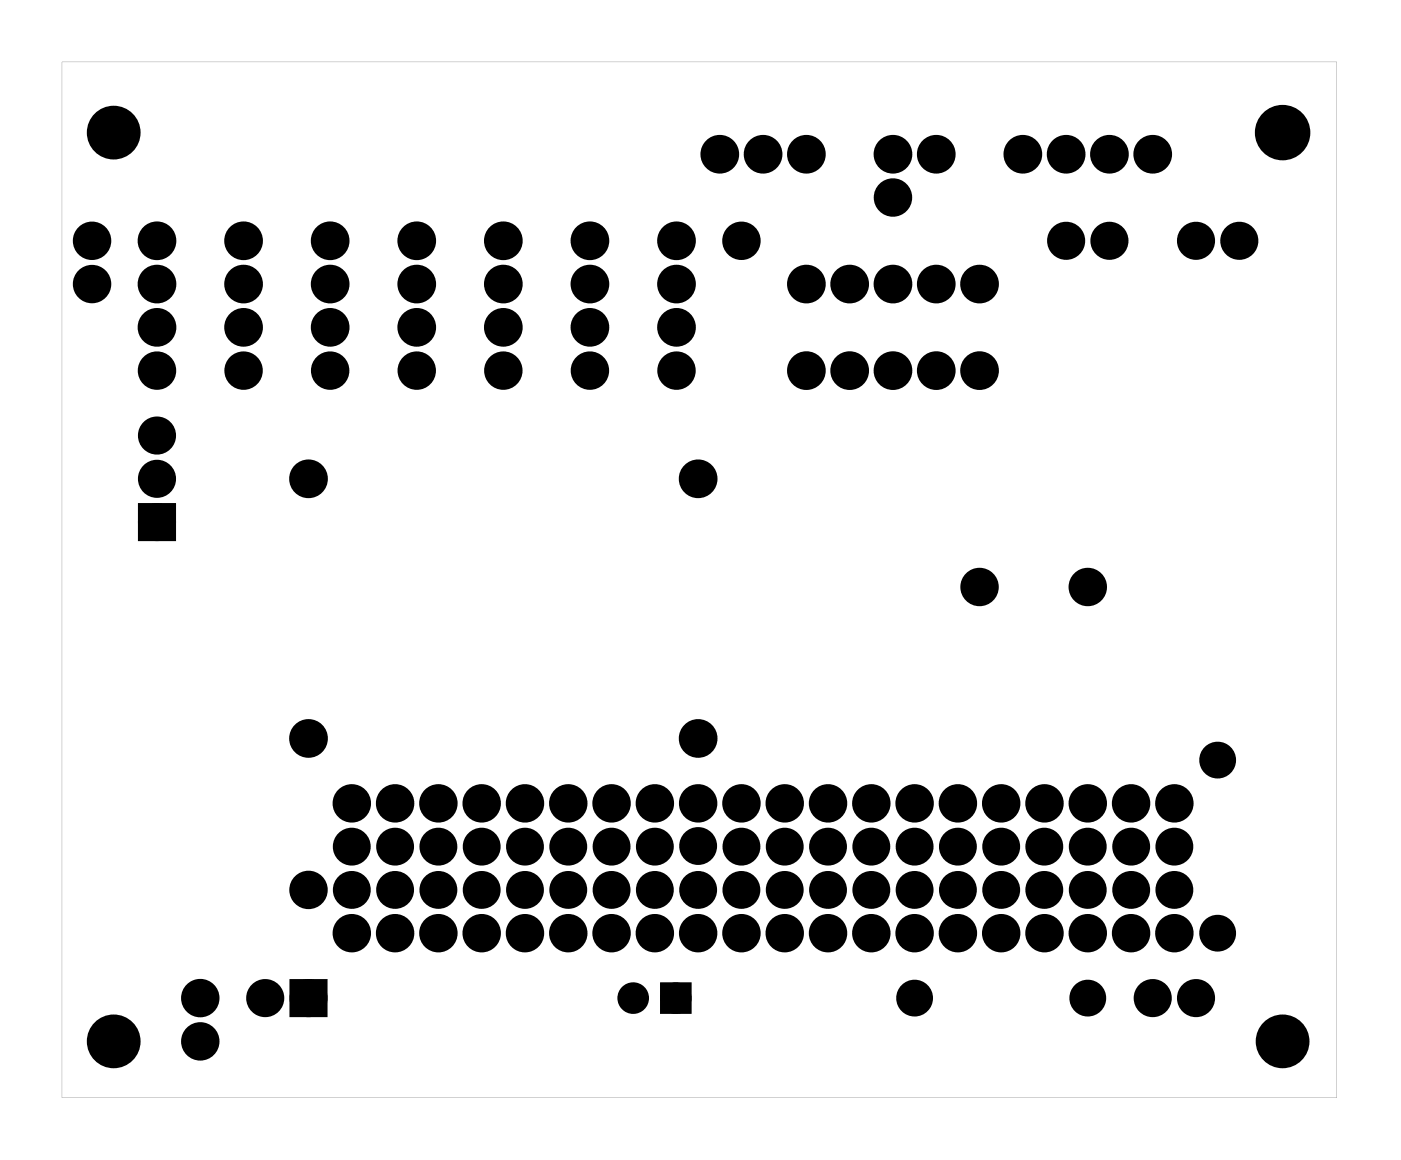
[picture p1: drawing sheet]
<svg xmlns="http://www.w3.org/2000/svg" width="82mm" height="68mm" viewBox="0 0 82 68" stroke-linecap="round" stroke-linejoin="round" font-family="sans-serif">
<g fill="#000">
<path d="M8.5 29.9h1.4v1.5h-1.4zM17.4 57.8h1.4v1.5h-1.4zM39.1 58h1.2v1.2h-1.2z"/>
<path d="M3.6 3.6v60.8h74.8v-60.8zM3.6 3.6h74.8v60.8h-74.8z"/>
</g>
<g fill="#000">
<circle cx="5.4" cy="16.7" r=".75"/>
<circle cx="5.4" cy="14.1" r=".75"/>
<circle cx="6.7" cy="7.8" r="1.45"/>
<circle cx="9.2" cy="14.1" r=".75"/>
<circle cx="9.2" cy="16.7" r=".75"/>
<circle cx="9.2" cy="19.2" r=".75"/>
<circle cx="14.3" cy="14.1" r=".75"/>
<circle cx="14.3" cy="16.7" r=".75"/>
<circle cx="14.3" cy="19.2" r=".75"/>
<circle cx="19.4" cy="14.1" r=".75"/>
<circle cx="19.4" cy="16.7" r=".75"/>
<circle cx="19.4" cy="19.2" r=".75"/>
<circle cx="24.5" cy="14.1" r=".75"/>
<circle cx="24.5" cy="16.7" r=".75"/>
<circle cx="24.5" cy="19.2" r=".75"/>
<circle cx="29.5" cy="14.1" r=".75"/>
<circle cx="29.5" cy="16.7" r=".75"/>
<circle cx="29.5" cy="19.2" r=".75"/>
<circle cx="34.6" cy="14.1" r=".75"/>
<circle cx="34.6" cy="16.7" r=".75"/>
<circle cx="34.6" cy="19.2" r=".75"/>
<circle cx="39.7" cy="14.1" r=".75"/>
<circle cx="39.7" cy="16.7" r=".75"/>
<circle cx="39.7" cy="19.2" r=".75"/>
<circle cx="42.2" cy="9.1" r=".75"/>
<circle cx="43.5" cy="14.1" r=".75"/>
<circle cx="44.8" cy="9.1" r=".75"/>
<circle cx="47.3" cy="16.7" r=".75"/>
<circle cx="47.3" cy="9.1" r=".75"/>
<circle cx="49.9" cy="16.7" r=".75"/>
<circle cx="52.4" cy="9.1" r=".75"/>
<circle cx="52.4" cy="16.7" r=".75"/>
<circle cx="52.4" cy="11.6" r=".75"/>
<circle cx="54.9" cy="9.1" r=".75"/>
<circle cx="54.9" cy="16.7" r=".75"/>
<circle cx="57.5" cy="16.7" r=".75"/>
<circle cx="60" cy="9.1" r=".75"/>
<circle cx="62.6" cy="14.1" r=".74"/>
<circle cx="62.6" cy="9.1" r=".75"/>
<circle cx="65.1" cy="14.1" r=".74"/>
<circle cx="65.1" cy="9.1" r=".75"/>
<circle cx="67.6" cy="9.1" r=".75"/>
<circle cx="70.2" cy="14.1" r=".74"/>
<circle cx="72.7" cy="14.1" r=".74"/>
<circle cx="75.3" cy="7.8" r="1.5"/>
<circle cx="9.2" cy="25.6" r=".74"/>
<circle cx="9.2" cy="30.6" r=".74"/>
<circle cx="9.2" cy="28.1" r=".74"/>
<circle cx="9.2" cy="21.8" r=".75"/>
<circle cx="14.3" cy="21.8" r=".75"/>
<circle cx="18.1" cy="28.1" r=".75"/>
<circle cx="19.4" cy="21.8" r=".75"/>
<circle cx="24.5" cy="21.8" r=".75"/>
<circle cx="29.5" cy="21.8" r=".75"/>
<circle cx="34.6" cy="21.8" r=".75"/>
<circle cx="39.7" cy="21.8" r=".75"/>
<circle cx="41" cy="28.1" r=".75"/>
<circle cx="47.3" cy="21.8" r=".75"/>
<circle cx="49.9" cy="21.8" r=".75"/>
<circle cx="52.4" cy="21.8" r=".75"/>
<circle cx="54.9" cy="21.8" r=".75"/>
<circle cx="57.5" cy="21.8" r=".75"/>
<circle cx="57.5" cy="34.5" r=".75"/>
<circle cx="63.8" cy="34.5" r=".75"/>
<circle cx="11.8" cy="58.6" r=".75"/>
<circle cx="15.6" cy="58.6" r=".74"/>
<circle cx="18.1" cy="58.6" r=".74"/>
<circle cx="18.1" cy="52.2" r=".75"/>
<circle cx="18.1" cy="43.3" r=".75"/>
<circle cx="20.6" cy="49.7" r=".74"/>
<circle cx="20.6" cy="52.2" r=".74"/>
<circle cx="20.6" cy="54.8" r=".75"/>
<circle cx="20.6" cy="47.2" r=".75"/>
<circle cx="23.2" cy="54.8" r=".75"/>
<circle cx="23.2" cy="47.2" r=".75"/>
<circle cx="23.2" cy="52.2" r=".74"/>
<circle cx="23.2" cy="49.7" r=".74"/>
<circle cx="25.7" cy="54.8" r=".75"/>
<circle cx="25.7" cy="47.2" r=".75"/>
<circle cx="25.7" cy="52.2" r=".74"/>
<circle cx="25.7" cy="49.7" r=".74"/>
<circle cx="28.3" cy="52.2" r=".74"/>
<circle cx="28.3" cy="49.7" r=".74"/>
<circle cx="28.3" cy="54.8" r=".75"/>
<circle cx="28.3" cy="47.2" r=".75"/>
<circle cx="30.8" cy="54.8" r=".75"/>
<circle cx="30.8" cy="47.2" r=".75"/>
<circle cx="30.8" cy="52.2" r=".74"/>
<circle cx="30.8" cy="49.7" r=".74"/>
<circle cx="33.3" cy="52.2" r=".74"/>
<circle cx="33.3" cy="49.7" r=".74"/>
<circle cx="33.3" cy="54.8" r=".75"/>
<circle cx="33.3" cy="47.2" r=".75"/>
<circle cx="35.9" cy="49.7" r=".74"/>
<circle cx="35.9" cy="54.8" r=".75"/>
<circle cx="35.9" cy="47.2" r=".75"/>
<circle cx="35.9" cy="52.2" r=".74"/>
<circle cx="37.2" cy="58.6" r=".6"/>
<circle cx="38.4" cy="54.8" r=".75"/>
<circle cx="38.4" cy="47.2" r=".75"/>
<circle cx="38.4" cy="52.2" r=".74"/>
<circle cx="38.4" cy="49.7" r=".74"/>
<circle cx="39.7" cy="58.6" r=".6"/>
<circle cx="41" cy="52.2" r=".74"/>
<circle cx="41" cy="49.7" r=".74"/>
<circle cx="41" cy="54.8" r=".75"/>
<circle cx="41" cy="47.2" r=".75"/>
<circle cx="41" cy="43.3" r=".75"/>
<circle cx="43.5" cy="52.2" r=".74"/>
<circle cx="43.5" cy="54.8" r=".75"/>
<circle cx="43.5" cy="47.2" r=".75"/>
<circle cx="43.5" cy="49.7" r=".74"/>
<circle cx="46" cy="52.2" r=".74"/>
<circle cx="46" cy="49.7" r=".74"/>
<circle cx="46" cy="54.8" r=".75"/>
<circle cx="46" cy="47.2" r=".75"/>
<circle cx="48.6" cy="54.8" r=".75"/>
<circle cx="48.6" cy="47.2" r=".75"/>
<circle cx="48.6" cy="52.2" r=".74"/>
<circle cx="48.6" cy="49.7" r=".74"/>
<circle cx="51.1" cy="54.8" r=".75"/>
<circle cx="51.1" cy="47.2" r=".75"/>
<circle cx="51.1" cy="52.2" r=".74"/>
<circle cx="51.1" cy="49.7" r=".74"/>
<circle cx="53.7" cy="52.2" r=".74"/>
<circle cx="53.7" cy="49.7" r=".74"/>
<circle cx="53.7" cy="58.6" r=".7"/>
<circle cx="53.7" cy="54.8" r=".75"/>
<circle cx="53.7" cy="47.2" r=".75"/>
<circle cx="56.2" cy="54.8" r=".75"/>
<circle cx="56.2" cy="47.2" r=".75"/>
<circle cx="56.2" cy="52.2" r=".74"/>
<circle cx="56.2" cy="49.7" r=".74"/>
<circle cx="58.7" cy="52.2" r=".74"/>
<circle cx="58.7" cy="49.7" r=".74"/>
<circle cx="58.7" cy="54.8" r=".75"/>
<circle cx="58.7" cy="47.2" r=".75"/>
<circle cx="61.3" cy="52.2" r=".74"/>
<circle cx="61.3" cy="49.7" r=".74"/>
<circle cx="61.3" cy="54.8" r=".75"/>
<circle cx="61.3" cy="47.2" r=".75"/>
<circle cx="63.8" cy="52.2" r=".74"/>
<circle cx="63.8" cy="49.7" r=".74"/>
<circle cx="63.8" cy="58.6" r=".7"/>
<circle cx="63.8" cy="54.8" r=".75"/>
<circle cx="63.8" cy="47.2" r=".75"/>
<circle cx="66.4" cy="54.8" r=".75"/>
<circle cx="66.4" cy="47.2" r=".75"/>
<circle cx="66.4" cy="52.2" r=".74"/>
<circle cx="66.4" cy="49.7" r=".74"/>
<circle cx="67.6" cy="58.6" r=".74"/>
<circle cx="68.9" cy="54.8" r=".75"/>
<circle cx="68.9" cy="47.2" r=".75"/>
<circle cx="68.9" cy="52.2" r=".74"/>
<circle cx="68.9" cy="49.7" r=".74"/>
<circle cx="70.2" cy="58.6" r=".74"/>
<circle cx="71.4" cy="44.6" r=".7"/>
<circle cx="71.4" cy="54.8" r=".7"/>
<circle cx="6.7" cy="61.1" r="1.45"/>
<circle cx="11.8" cy="61.1" r=".75"/>
<circle cx="75.3" cy="61.1" r="1.45"/>
</g>
<g fill="none" stroke="#000" stroke-width=".75" stroke-linecap="butt">
<circle cx="5.4" cy="16.7" r=".75"/>
<circle cx="5.4" cy="14.1" r=".75"/>
<circle cx="43.5" cy="14.1" r=".75"/>
<circle cx="52.4" cy="11.6" r=".75"/>
<circle cx="9.2" cy="21.8" r=".75"/>
<circle cx="14.3" cy="21.8" r=".75"/>
<circle cx="19.4" cy="21.8" r=".75"/>
<circle cx="24.5" cy="21.8" r=".75"/>
<circle cx="29.5" cy="21.8" r=".75"/>
<circle cx="34.6" cy="21.8" r=".75"/>
<circle cx="39.7" cy="21.8" r=".75"/>
<circle cx="57.5" cy="34.5" r=".75"/>
<circle cx="63.8" cy="34.5" r=".75"/>
<circle cx="11.8" cy="58.6" r=".75"/>
<circle cx="18.1" cy="52.2" r=".75"/>
<circle cx="20.6" cy="49.7" r=".74"/>
<circle cx="20.6" cy="52.2" r=".74"/>
<circle cx="20.6" cy="47.2" r=".75"/>
<circle cx="20.6" cy="54.8" r=".75"/>
<circle cx="23.2" cy="47.2" r=".75"/>
<circle cx="23.2" cy="54.8" r=".75"/>
<circle cx="23.2" cy="52.2" r=".74"/>
<circle cx="23.2" cy="49.7" r=".74"/>
<circle cx="25.7" cy="54.8" r=".75"/>
<circle cx="25.7" cy="47.2" r=".75"/>
<circle cx="25.7" cy="52.2" r=".74"/>
<circle cx="25.7" cy="49.7" r=".74"/>
<circle cx="28.3" cy="52.2" r=".74"/>
<circle cx="28.3" cy="49.7" r=".74"/>
<circle cx="28.3" cy="47.2" r=".75"/>
<circle cx="28.3" cy="54.8" r=".75"/>
<circle cx="30.8" cy="47.2" r=".75"/>
<circle cx="30.8" cy="54.8" r=".75"/>
<circle cx="30.8" cy="52.2" r=".74"/>
<circle cx="30.8" cy="49.7" r=".74"/>
<circle cx="33.3" cy="52.2" r=".74"/>
<circle cx="33.3" cy="49.7" r=".74"/>
<circle cx="33.3" cy="54.8" r=".75"/>
<circle cx="33.3" cy="47.2" r=".75"/>
<circle cx="35.9" cy="49.7" r=".74"/>
<circle cx="35.9" cy="47.2" r=".75"/>
<circle cx="35.9" cy="54.8" r=".75"/>
<circle cx="35.9" cy="52.2" r=".74"/>
<circle cx="38.4" cy="54.8" r=".75"/>
<circle cx="38.4" cy="47.2" r=".75"/>
<circle cx="38.4" cy="52.2" r=".74"/>
<circle cx="38.4" cy="49.7" r=".74"/>
<circle cx="41" cy="49.7" r=".74"/>
<circle cx="41" cy="52.2" r=".74"/>
<circle cx="41" cy="47.2" r=".75"/>
<circle cx="41" cy="54.8" r=".75"/>
<circle cx="43.5" cy="52.2" r=".74"/>
<circle cx="43.5" cy="47.2" r=".75"/>
<circle cx="43.5" cy="54.8" r=".75"/>
<circle cx="43.5" cy="49.7" r=".74"/>
<circle cx="46" cy="52.2" r=".74"/>
<circle cx="46" cy="49.7" r=".74"/>
<circle cx="46" cy="54.8" r=".75"/>
<circle cx="46" cy="47.2" r=".75"/>
<circle cx="48.6" cy="54.8" r=".75"/>
<circle cx="48.6" cy="47.2" r=".75"/>
<circle cx="48.6" cy="52.2" r=".74"/>
<circle cx="48.6" cy="49.7" r=".74"/>
<circle cx="51.1" cy="54.8" r=".75"/>
<circle cx="51.1" cy="47.2" r=".75"/>
<circle cx="51.1" cy="52.2" r=".74"/>
<circle cx="51.1" cy="49.7" r=".74"/>
<circle cx="53.7" cy="52.2" r=".74"/>
<circle cx="53.7" cy="49.7" r=".74"/>
<circle cx="53.7" cy="54.8" r=".75"/>
<circle cx="53.7" cy="47.2" r=".75"/>
<circle cx="56.2" cy="47.2" r=".75"/>
<circle cx="56.2" cy="54.8" r=".75"/>
<circle cx="56.2" cy="52.2" r=".74"/>
<circle cx="56.2" cy="49.7" r=".74"/>
<circle cx="58.7" cy="52.2" r=".74"/>
<circle cx="58.7" cy="49.7" r=".74"/>
<circle cx="58.7" cy="47.2" r=".75"/>
<circle cx="58.7" cy="54.8" r=".75"/>
<circle cx="61.3" cy="52.2" r=".74"/>
<circle cx="61.3" cy="49.7" r=".74"/>
<circle cx="61.3" cy="47.2" r=".75"/>
<circle cx="61.3" cy="54.8" r=".75"/>
<circle cx="63.8" cy="52.2" r=".74"/>
<circle cx="63.8" cy="49.7" r=".74"/>
<circle cx="63.8" cy="47.2" r=".75"/>
<circle cx="63.8" cy="54.8" r=".75"/>
<circle cx="66.4" cy="54.8" r=".75"/>
<circle cx="66.4" cy="47.2" r=".75"/>
<circle cx="66.4" cy="52.2" r=".74"/>
<circle cx="66.4" cy="49.7" r=".74"/>
<circle cx="68.9" cy="47.2" r=".75"/>
<circle cx="68.9" cy="54.8" r=".75"/>
<circle cx="68.9" cy="52.2" r=".74"/>
<circle cx="68.9" cy="49.7" r=".74"/>
<circle cx="11.8" cy="61.1" r=".75"/>
</g>
<g fill="none" stroke="#000" stroke-width=".76" stroke-linecap="butt">
<path d="M8.5 29.9h1.4v1.5h-1.4zM17.4 57.8h1.4v1.5h-1.4z"/>
<circle cx="9.2" cy="16.7" r=".75"/>
<circle cx="9.2" cy="14.1" r=".75"/>
<circle cx="9.2" cy="19.2" r=".75"/>
<circle cx="14.3" cy="16.7" r=".75"/>
<circle cx="14.3" cy="14.1" r=".75"/>
<circle cx="14.3" cy="19.2" r=".75"/>
<circle cx="19.4" cy="16.7" r=".75"/>
<circle cx="19.4" cy="14.1" r=".75"/>
<circle cx="19.4" cy="19.2" r=".75"/>
<circle cx="24.5" cy="16.7" r=".75"/>
<circle cx="24.5" cy="14.1" r=".75"/>
<circle cx="24.5" cy="19.2" r=".75"/>
<circle cx="29.5" cy="16.7" r=".75"/>
<circle cx="29.5" cy="14.1" r=".75"/>
<circle cx="29.5" cy="19.2" r=".75"/>
<circle cx="34.6" cy="16.7" r=".75"/>
<circle cx="34.6" cy="14.1" r=".75"/>
<circle cx="34.6" cy="19.2" r=".75"/>
<circle cx="39.7" cy="16.7" r=".75"/>
<circle cx="39.7" cy="14.1" r=".75"/>
<circle cx="39.7" cy="19.2" r=".75"/>
<circle cx="42.2" cy="9.1" r=".75"/>
<circle cx="44.8" cy="9.1" r=".75"/>
<circle cx="47.3" cy="16.7" r=".75"/>
<circle cx="47.3" cy="9.1" r=".75"/>
<circle cx="49.9" cy="16.7" r=".75"/>
<circle cx="52.4" cy="9.1" r=".75"/>
<circle cx="52.4" cy="16.7" r=".75"/>
<circle cx="54.9" cy="9.1" r=".75"/>
<circle cx="54.9" cy="16.7" r=".75"/>
<circle cx="57.5" cy="16.7" r=".75"/>
<circle cx="60" cy="9.1" r=".75"/>
<circle cx="62.6" cy="14.1" r=".74"/>
<circle cx="62.6" cy="9.1" r=".75"/>
<circle cx="65.1" cy="14.1" r=".74"/>
<circle cx="65.1" cy="9.1" r=".75"/>
<circle cx="67.6" cy="9.1" r=".75"/>
<circle cx="70.2" cy="14.1" r=".74"/>
<circle cx="72.7" cy="14.1" r=".74"/>
<circle cx="9.2" cy="28.1" r=".74"/>
<circle cx="9.2" cy="30.6" r=".74"/>
<circle cx="9.2" cy="25.6" r=".74"/>
<circle cx="18.1" cy="28.1" r=".75"/>
<circle cx="41" cy="28.1" r=".75"/>
<circle cx="47.3" cy="21.8" r=".75"/>
<circle cx="49.9" cy="21.8" r=".75"/>
<circle cx="52.4" cy="21.8" r=".75"/>
<circle cx="54.9" cy="21.8" r=".75"/>
<circle cx="57.5" cy="21.8" r=".75"/>
<circle cx="15.6" cy="58.6" r=".74"/>
<circle cx="18.1" cy="58.6" r=".74"/>
<circle cx="18.1" cy="43.3" r=".75"/>
<circle cx="41" cy="43.3" r=".75"/>
<circle cx="53.7" cy="58.6" r=".7"/>
<circle cx="63.8" cy="58.6" r=".7"/>
<circle cx="67.6" cy="58.6" r=".74"/>
<circle cx="70.2" cy="58.6" r=".74"/>
<circle cx="71.4" cy="54.8" r=".7"/>
<circle cx="71.4" cy="44.6" r=".7"/>
</g>
<g fill="none" stroke="#000" stroke-width=".65" stroke-linecap="butt">
<path d="M39.1 58h1.2v1.2h-1.2z"/>
<circle cx="37.2" cy="58.6" r=".6"/>
<circle cx="39.7" cy="58.6" r=".6"/>
</g>
<g fill="none" stroke="#000" stroke-width=".25">
<circle cx="6.7" cy="7.8" r="1.45"/>
<circle cx="75.3" cy="7.8" r="1.5"/>
<circle cx="6.7" cy="61.1" r="1.45"/>
<circle cx="75.3" cy="61.1" r="1.45"/>
</g>
</svg>
